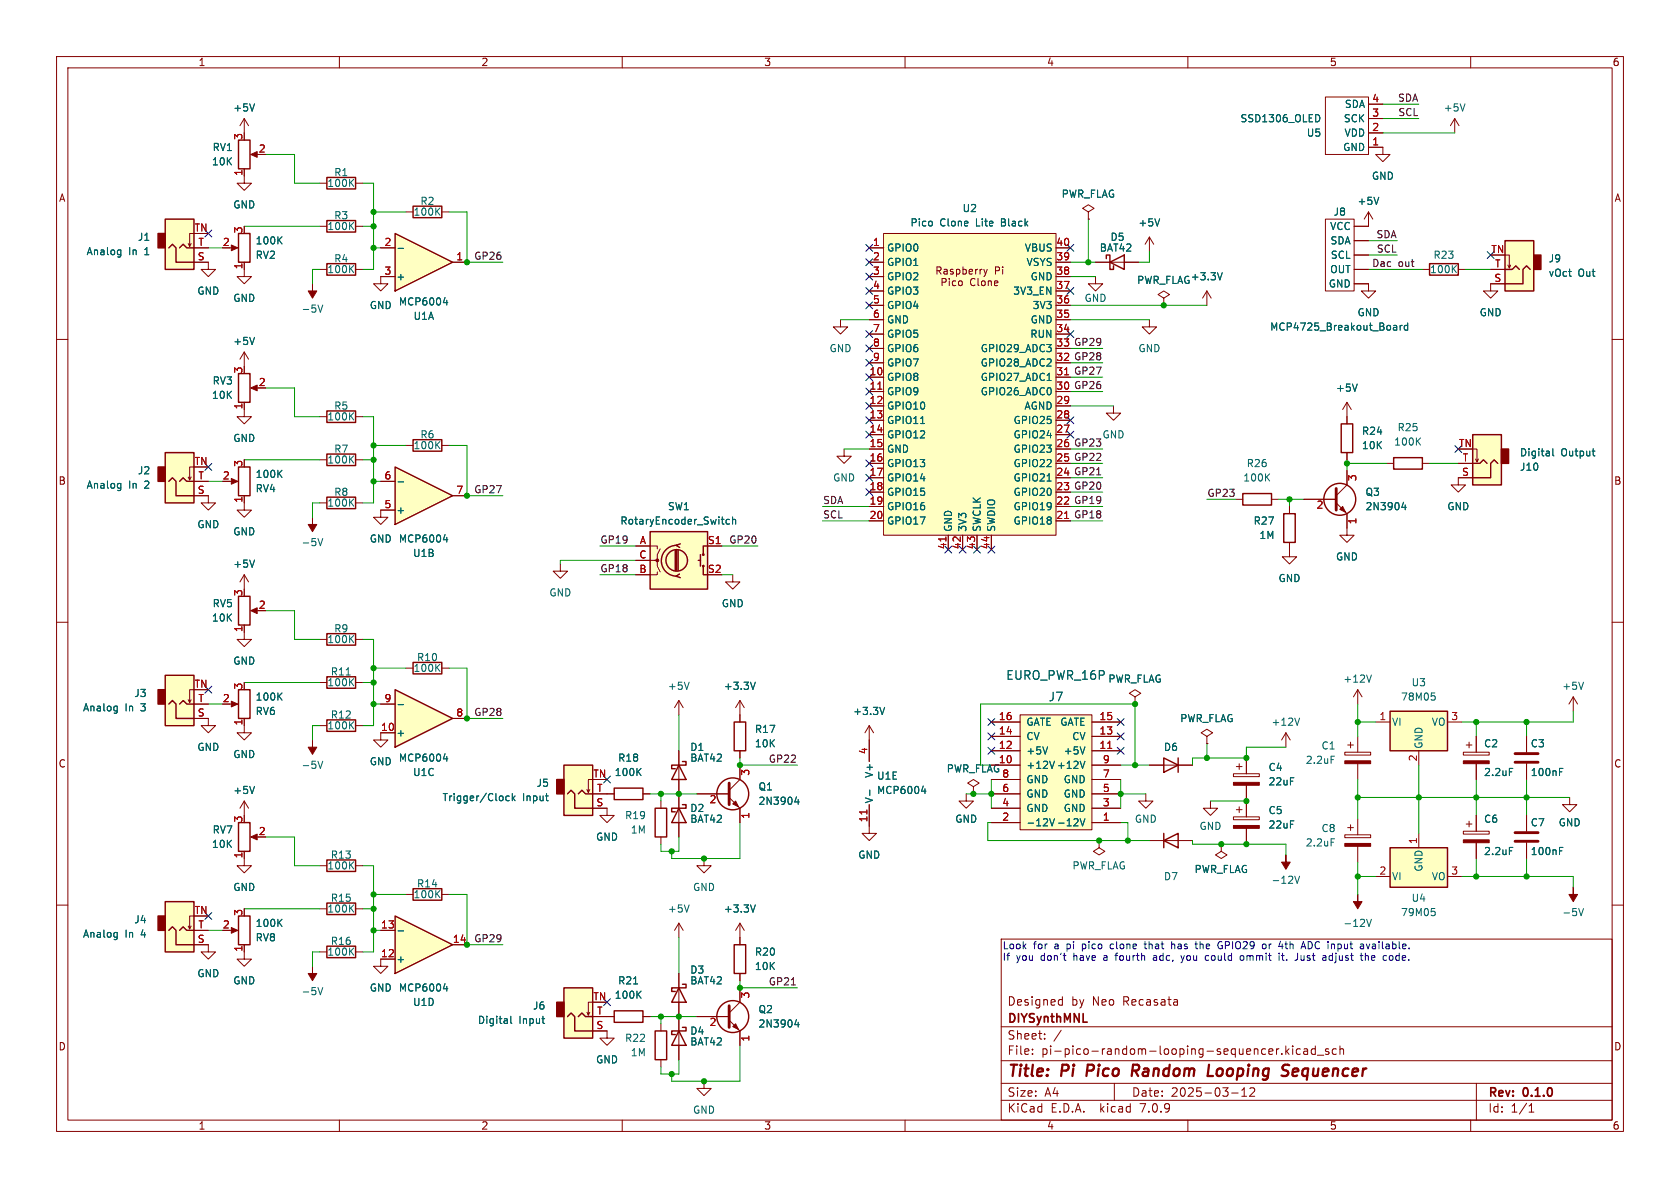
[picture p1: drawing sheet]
<svg xmlns="http://www.w3.org/2000/svg" width="297mm" height="210mm" viewBox="0 0 297 210" stroke-linecap="round" stroke-linejoin="round" font-family="sans-serif">
<defs><g id="words">
<g font-size="2.8" fill="#840000">
<text x="178" y="190.9">Title:</text>
<text x="187.7" y="190.9">Pi</text>
<text x="192.9" y="190.9">Pico</text>
<text x="201.7" y="190.9">Random</text>
<text x="216" y="190.9">Looping</text>
<text x="229.9" y="190.9">Sequencer</text>
</g>
<g font-size="2.1" fill="#006464">
<text x="177.8" y="120.4">EURO_PWR_16P</text>
<text x="185.3" y="124.2">J7</text>
</g>
<g font-size="2.1" fill="#840000">
<text x="178" y="178">Designed</text>
<text x="189.4" y="178">by</text>
<text x="193.2" y="178">Neo</text>
<text x="198.7" y="178">Recasata</text>
<text x="178" y="184">Sheet:</text>
<text x="178" y="181.2">DIYSynthMNL</text>
<text x="178" y="186.7">File:</text>
<text x="184.1" y="186.7">pi-pico-random-looping-sequencer.kicad_sch</text>
<text x="178" y="196.9">KiCad</text>
<text x="178" y="194.1">Size:</text>
<text x="184.7" y="194.1">A4</text>
<text x="185.7" y="196.9">E.D.A.</text>
<text x="194.6" y="196.9">kicad</text>
<text x="200" y="194.1">Date:</text>
<text x="201.8" y="196.9">7.0.9</text>
<text x="207" y="194.1">2025-03-12</text>
<text x="263" y="194.3">Rev:</text>
<text x="263" y="196.9">Id:</text>
<text x="267.1" y="196.9">1/1</text>
<text x="269.4" y="194.3">0.1.0</text>
</g>
<g font-size="1.8" fill="#840000">
<text x="35" y="11.9">1</text>
<text x="85" y="11.9">2</text>
<text x="135" y="11.9">3</text>
<text x="185" y="11.9">4</text>
<text x="235" y="11.9">5</text>
<text x="285" y="11.9">6</text>
<text x="10.3" y="35.9">A</text>
<text x="285.3" y="35.9">A</text>
<text x="159.5" y="49.8">Raspberry</text>
<text x="186.6" y="63.9">32 GP28</text>
<text x="186.6" y="61.3">33 GP29</text>
<text x="186.6" y="69">30 GP26</text>
<text x="186.6" y="81.7">25 GP22</text>
<text x="186.6" y="79.1">26 GP23</text>
<text x="10.3" y="85.9">B</text>
<text x="186.6" y="89.3">22 GP19</text>
<text x="186.6" y="86.7">23 GP20</text>
<text x="186.6" y="84.2">24 GP21</text>
<text x="285.3" y="85.9">B</text>
<text x="10.3" y="135.9">C</text>
<text x="285.3" y="135.9">C</text>
<text x="10.3" y="185.9">D</text>
<text x="285.3" y="185.9">D</text>
<text x="35" y="199.9">1</text>
<text x="85" y="199.9">2</text>
<text x="135" y="199.9">3</text>
<text x="185" y="199.9">4</text>
<text x="235" y="199.9">5</text>
<text x="285" y="199.9">6</text>
</g>
<g font-size="1.8" fill="#006464">
<text x="41.1" y="19.9">+5V</text>
<text x="219.2" y="21.8">SSD1306_OLED</text>
<text x="237.5" y="21.8">SCK</text>
<text x="237.7" y="19.3">SDA</text>
<text x="255.1" y="19.9">+5V</text>
<text x="37.4" y="29.4">10K</text>
<text x="37.5" y="26.9">RV1</text>
<text x="230.9" y="24.4">U5</text>
<text x="237.4" y="26.9">GND</text>
<text x="237.6" y="24.4">VDD</text>
<text x="57.8" y="33.2">100K</text>
<text x="59" y="31.3">R1</text>
<text x="187.6" y="35.2">PWR_FLAG</text>
<text x="242.4" y="32">GND</text>
<text x="41.1" y="37.1">GND</text>
<text x="57.8" y="40.9">100K</text>
<text x="59" y="39">R3</text>
<text x="73" y="38.3">100K</text>
<text x="74.2" y="36.4">R2</text>
<text x="160.9" y="40.2">Pico</text>
<text x="166.1" y="40.2">Clone</text>
<text x="170.1" y="37.7">U2</text>
<text x="172.6" y="40.2">Lite</text>
<text x="177.2" y="40.2">Black</text>
<text x="201.2" y="40.2">+5V</text>
<text x="235.1" y="40.9">VCC</text>
<text x="235.7" y="38.3">J8</text>
<text x="239.9" y="36.4">+5V</text>
<text x="15.2" y="45.3">Analog</text>
<text x="22.7" y="45.3">In</text>
<text x="24.3" y="42.8">J1</text>
<text x="25.7" y="45.3">1</text>
<text x="45.1" y="45.9">RV2</text>
<text x="45.1" y="43.4">100K</text>
<text x="59" y="46.6">R4</text>
<text x="156.7" y="44.7">GPIO0</text>
<text x="156.7" y="47.2">GPIO1</text>
<text x="181.1" y="44.7">VBUS</text>
<text x="181.4" y="47.2">VSYS</text>
<text x="194.3" y="44.7">BAT42</text>
<text x="196.2" y="42.8">D5</text>
<text x="235.1" y="43.4">SDA</text>
<text x="235.2" y="45.9">SCL</text>
<text x="253.3" y="45.9">R23</text>
<text x="273.7" y="46.6">J9</text>
<text x="34.8" y="52.3">GND</text>
<text x="41.1" y="53.6">GND</text>
<text x="57.8" y="48.5">100K</text>
<text x="70" y="49.8">+</text>
<text x="156.7" y="49.8">GPIO2</text>
<text x="156.7" y="52.3">GPIO3</text>
<text x="179" y="52.3">3V3_EN</text>
<text x="182.1" y="49.8">GND</text>
<text x="191.6" y="53.6">GND</text>
<text x="200.9" y="50.4">PWR_FLAG</text>
<text x="210.4" y="49.8">+3.3V</text>
<text x="234.8" y="51">GND</text>
<text x="235.1" y="48.5">OUT</text>
<text x="252.7" y="48.5">100K</text>
<text x="273.7" y="49.1">vOct</text>
<text x="279" y="49.1">Out</text>
<text x="53.2" y="55.5">-5V</text>
<text x="65.3" y="54.8">GND</text>
<text x="70.4" y="54.2">MCP6004</text>
<text x="73" y="56.7">U1A</text>
<text x="156.7" y="54.8">GPIO4</text>
<text x="156.7" y="57.4">GND</text>
<text x="156.7" y="59.9">GPIO5</text>
<text x="182" y="59.9">RUN</text>
<text x="182.1" y="57.4">GND</text>
<text x="182.5" y="54.8">3V3</text>
<text x="224.4" y="58.6">MCP4725_Breakout_Board</text>
<text x="239.9" y="56.1">GND</text>
<text x="261.5" y="56.1">GND</text>
<text x="41.1" y="61.2">+5V</text>
<text x="146.6" y="62.5">GND</text>
<text x="156.7" y="62.5">GPIO6</text>
<text x="156.7" y="65">GPIO7</text>
<text x="173.3" y="65">GPIO28_ADC2</text>
<text x="173.3" y="62.5">GPIO29_ADC3</text>
<text x="201.2" y="62.5">GND</text>
<text x="37.4" y="70.7">10K</text>
<text x="37.5" y="68.2">RV3</text>
<text x="156.7" y="67.5">GPIO8</text>
<text x="156.7" y="70.1">GPIO9</text>
<text x="173.3" y="70.1">GPIO26_ADC0</text>
<text x="173.3" y="67.5">GPIO27_ADC1</text>
<text x="236.1" y="69.4">+5V</text>
<text x="57.8" y="74.5">100K</text>
<text x="59" y="72.6">R5</text>
<text x="74.2" y="77.7">R6</text>
<text x="156.7" y="72.6">GPIO10</text>
<text x="156.7" y="75.2">GPIO11</text>
<text x="156.7" y="77.7">GPIO12</text>
<text x="179.1" y="77.7">GPIO24</text>
<text x="179.1" y="75.2">GPIO25</text>
<text x="181" y="72.6">AGND</text>
<text x="240.7" y="77.1">R24</text>
<text x="247" y="76.4">R25</text>
<text x="41.1" y="78.3">GND</text>
<text x="57.8" y="82.1">100K</text>
<text x="59" y="80.2">R7</text>
<text x="73" y="79.6">100K</text>
<text x="156.7" y="80.2">GND</text>
<text x="156.7" y="82.8">GPIO13</text>
<text x="179.1" y="82.8">GPIO22</text>
<text x="179.1" y="80.2">GPIO23</text>
<text x="220.3" y="82.8">R26</text>
<text x="240.7" y="79.6">10K</text>
<text x="246.4" y="79">100K</text>
<text x="268.6" y="83.4">J10</text>
<text x="268.6" y="80.9">Digital</text>
<text x="276" y="80.9">Output</text>
<text x="15.2" y="86.6">Analog</text>
<text x="22.7" y="86.6">In</text>
<text x="24.3" y="84">J2</text>
<text x="25.7" y="86.6">2</text>
<text x="45.1" y="87.2">RV4</text>
<text x="45.1" y="84.7">100K</text>
<text x="57.8" y="89.8">100K</text>
<text x="59" y="87.9">R8</text>
<text x="147.2" y="85.3">GND</text>
<text x="156.7" y="85.3">GPIO14</text>
<text x="156.7" y="87.9">GPIO15</text>
<text x="179.1" y="87.9">GPIO20</text>
<text x="179.1" y="85.3">GPIO21</text>
<text x="219.7" y="85.3">100K</text>
<text x="241.3" y="87.9">Q3</text>
<text x="34.8" y="93.6">GND</text>
<text x="41.1" y="94.8">GND</text>
<text x="70" y="91">+</text>
<text x="109.6" y="92.9">RotaryEncoder_Switch</text>
<text x="118" y="90.4">SW1</text>
<text x="156.7" y="90.4">GPIO16</text>
<text x="156.7" y="92.9">GPIO17</text>
<text x="168.5" y="94.1" transform="rotate(-90 168.5 94.1)">GND</text>
<text x="171" y="94.1" transform="rotate(-90 171 94.1)">3V3</text>
<text x="173.6" y="94.1" transform="rotate(-90 173.6 94.1)">SWCLK</text>
<text x="176.1" y="94.1" transform="rotate(-90 176.1 94.1)">SWDIO</text>
<text x="179.1" y="92.9">GPIO18</text>
<text x="179.1" y="90.4">GPIO19</text>
<text x="221.5" y="92.9">R27</text>
<text x="222.6" y="95.5">1M</text>
<text x="241.3" y="90.4">2N3904</text>
<text x="255.8" y="90.4">GND</text>
<text x="41.1" y="100.6">+5V</text>
<text x="53.2" y="96.7">-5V</text>
<text x="65.3" y="96.1">GND MCP6004</text>
<text x="72.9" y="98.7">U1B</text>
<text x="236.1" y="99.3">GND</text>
<text x="37.5" y="107.5">RV5</text>
<text x="97" y="105.6">GND</text>
<text x="127.5" y="107.5">GND</text>
<text x="225.9" y="103.1">GND</text>
<text x="37.4" y="110.1">10K</text>
<text x="57.8" y="113.9">100K</text>
<text x="59" y="112">R9</text>
<text x="41.1" y="117.7">GND</text>
<text x="58.4" y="119.6">R11</text>
<text x="73" y="119">100K</text>
<text x="73.6" y="117.1">R10</text>
<text x="14.6" y="126">Analog</text>
<text x="22.1" y="126">In</text>
<text x="23.6" y="123.4">J3</text>
<text x="25" y="126">3</text>
<text x="45.1" y="124.1">100K</text>
<text x="57.8" y="121.5">100K</text>
<text x="118" y="122.1">+5V</text>
<text x="127.9" y="122.1">+3.3V</text>
<text x="195.8" y="120.9">PWR_FLAG</text>
<text x="237.4" y="120.9">+12V</text>
<text x="247.6" y="124.1">78M05</text>
<text x="249.5" y="121.5">U3</text>
<text x="276.1" y="122.1">+5V</text>
<text x="45.1" y="126.6">RV6</text>
<text x="57.8" y="129.1">100K</text>
<text x="58.4" y="127.2">R12</text>
<text x="70" y="130.4">+</text>
<text x="133.4" y="129.8">R17</text>
<text x="150.7" y="126.6">+3.3V</text>
<text x="181.4" y="131">CV</text>
<text x="181.4" y="128.5">GATE GATE</text>
<text x="189.5" y="131">CV</text>
<text x="208.5" y="127.9">PWR_FLAG</text>
<text x="224.7" y="128.5">+12V</text>
<text x="246" y="128.5">VI</text>
<text x="253" y="128.5">VO</text>
<text x="34.8" y="132.9">GND</text>
<text x="41.1" y="134.2">GND</text>
<text x="53.2" y="136.1">-5V</text>
<text x="65.3" y="135.5">GND</text>
<text x="70.4" y="134.8">MCP6004</text>
<text x="72.9" y="137.4">U1C</text>
<text x="108.6" y="137.4">100K</text>
<text x="109.2" y="134.8">R18</text>
<text x="121.9" y="132.9">D1</text>
<text x="121.9" y="134.8">BAT42</text>
<text x="133.4" y="132.3">10K</text>
<text x="154.5" y="137.6" transform="rotate(-90 154.5 137.6)">V+</text>
<text x="167.3" y="136.8">PWR_FLAG</text>
<text x="181.4" y="136.1">+12V +12V</text>
<text x="181.4" y="133.6">+5V</text>
<text x="188" y="133.6">+5V</text>
<text x="205.7" y="132.9">D6</text>
<text x="224.2" y="136.5">C4</text>
<text x="230.7" y="135.2">2.2uF</text>
<text x="233.5" y="132.7">C1</text>
<text x="251.7" y="132.5" transform="rotate(-90 251.7 132.5)">GND</text>
<text x="262.3" y="132.3">C2</text>
<text x="262.3" y="137.4">2.2uF</text>
<text x="270.5" y="132.3">C3</text>
<text x="270.5" y="137.4">100nF</text>
<text x="41.1" y="140.6">+5V</text>
<text x="78.1" y="141.8">Trigger/Clock</text>
<text x="92.4" y="141.8">Input</text>
<text x="94.8" y="139.3">J5</text>
<text x="121.9" y="143.7">D2</text>
<text x="134" y="139.9">Q1</text>
<text x="134" y="142.5">2N3904</text>
<text x="154.5" y="142.1" transform="rotate(-90 154.5 142.1)">V-</text>
<text x="154.9" y="138">U1E</text>
<text x="154.9" y="140.6">MCP6004</text>
<text x="181.4" y="143.7">GND</text>
<text x="181.4" y="141.2">GND</text>
<text x="181.4" y="138.7">GND</text>
<text x="188" y="143.7">GND</text>
<text x="188" y="141.2">GND</text>
<text x="188" y="138.7">GND</text>
<text x="224.2" y="139">22uF</text>
<text x="37.5" y="147.5">RV7</text>
<text x="105.3" y="148.8">GND</text>
<text x="110.4" y="145">R19</text>
<text x="111.4" y="147.5">1M</text>
<text x="121.9" y="145.6">BAT42</text>
<text x="168.8" y="145.6">GND</text>
<text x="181.4" y="146.3">-12V</text>
<text x="186.7" y="146.3">-12V</text>
<text x="200.5" y="145.6">GND</text>
<text x="212" y="146.9">GND</text>
<text x="224.2" y="144.1">C5</text>
<text x="224.2" y="146.7">22uF</text>
<text x="230.7" y="149.8">2.2uF</text>
<text x="233.5" y="147.3">C8</text>
<text x="262.3" y="145.6">C6</text>
<text x="270.5" y="146.3">C7</text>
<text x="275.5" y="146.3">GND</text>
<text x="37.4" y="150.1">10K</text>
<text x="57.8" y="153.9">100K</text>
<text x="58.4" y="152">R13</text>
<text x="151.6" y="152">GND</text>
<text x="189.5" y="153.9">PWR_FLAG</text>
<text x="205.7" y="155.8">D7</text>
<text x="211.1" y="154.5">PWR_FLAG</text>
<text x="246" y="155.8">VI</text>
<text x="251.7" y="154.2" transform="rotate(-90 251.7 154.2)">GND</text>
<text x="253" y="155.8">VO</text>
<text x="262.3" y="151.4">2.2uF</text>
<text x="270.5" y="151.4">100nF</text>
<text x="41.1" y="157.7">GND</text>
<text x="57.8" y="161.5">100K</text>
<text x="58.4" y="159.6">R15</text>
<text x="73" y="159">100K</text>
<text x="73.6" y="157.1">R14</text>
<text x="118" y="161.5">+5V</text>
<text x="122.4" y="157.7">GND</text>
<text x="127.9" y="161.5">+3.3V</text>
<text x="224.7" y="156.4">-12V</text>
<text x="249.5" y="159.6">U4</text>
<text x="14.6" y="166">Analog</text>
<text x="22.1" y="166">In</text>
<text x="23.6" y="163.4">J4</text>
<text x="25" y="166">4</text>
<text x="45.1" y="166.6">RV8</text>
<text x="45.1" y="164.1">100K</text>
<text x="58.4" y="167.2">R16</text>
<text x="237.4" y="164.1">-12V</text>
<text x="247.6" y="162.2">79M05</text>
<text x="276.1" y="162.2">-5V</text>
<text x="34.8" y="172.9">GND</text>
<text x="57.8" y="169.1">100K</text>
<text x="70" y="170.4">+</text>
<text x="121.9" y="172.3">D3</text>
<text x="133.4" y="169.1">R20</text>
<text x="133.4" y="171.7">10K</text>
<text x="41.1" y="174.2">GND</text>
<text x="53.2" y="176.1">-5V</text>
<text x="65.3" y="175.5">GND MCP6004</text>
<text x="72.9" y="178">U1D</text>
<text x="94.1" y="178.7">J6</text>
<text x="108.6" y="176.8">100K</text>
<text x="109.2" y="174.2">R21</text>
<text x="121.9" y="174.2">BAT42</text>
<text x="134" y="179.3">Q2</text>
<text x="84.4" y="181.2">Digital</text>
<text x="91.7" y="181.2">Input</text>
<text x="110.4" y="184.4">R22</text>
<text x="121.9" y="183.1">D4</text>
<text x="121.9" y="185">BAT42</text>
<text x="134" y="181.8">2N3904</text>
<text x="105.3" y="188.2">GND</text>
<text x="111.4" y="186.9">1M</text>
<text x="122.4" y="197.1">GND</text>
</g>
<g font-size="1.8" fill="#a90000">
<text x="242.5" y="23.2">2</text>
<text x="242.5" y="20.7">3</text>
<text x="242.5" y="18.2">4</text>
<text x="42.9" y="24.8" transform="rotate(-90 42.9 24.8)">3</text>
<text x="45.6" y="27.1">2</text>
<text x="242.5" y="25.8">1</text>
<text x="42.9" y="31.2" transform="rotate(-90 42.9 31.2)">1</text>
<text x="34.3" y="41">TN</text>
<text x="42.9" y="41.3" transform="rotate(-90 42.9 41.3)">3</text>
<text x="34.9" y="46.1">S</text>
<text x="35" y="43.6">T</text>
<text x="39.3" y="43.6">2</text>
<text x="42.9" y="47.7" transform="rotate(-90 42.9 47.7)">1</text>
<text x="67.9" y="43.6">2</text>
<text x="80.6" y="46.1">1</text>
<text x="154.2" y="43.6">1</text>
<text x="154.2" y="46.1">2</text>
<text x="186.6" y="46.1">39</text>
<text x="186.6" y="43.6">40</text>
<text x="263.5" y="44.8">TN</text>
<text x="264.2" y="47.4">T</text>
<text x="67.9" y="48.6">3</text>
<text x="154.2" y="48.6">3</text>
<text x="154.2" y="51.2">4</text>
<text x="154.2" y="53.7">5</text>
<text x="186.6" y="53.7">36</text>
<text x="186.6" y="51.2">37</text>
<text x="186.6" y="48.6">38</text>
<text x="264.1" y="49.9">S</text>
<text x="154.2" y="56.3">6</text>
<text x="154.2" y="58.8">7</text>
<text x="186.6" y="58.8">34</text>
<text x="186.6" y="56.3">35</text>
<text x="154.2" y="61.3">8</text>
<text x="154.2" y="63.9">9</text>
<text x="186.6" y="63.9">32</text>
<text x="186.6" y="61.3">33</text>
<text x="42.9" y="66.1" transform="rotate(-90 42.9 66.1)">3</text>
<text x="45.6" y="68.3">2</text>
<text x="153.6" y="66.4">10</text>
<text x="153.6" y="69">11</text>
<text x="153.6" y="71.5">12</text>
<text x="186.6" y="71.5">29</text>
<text x="186.6" y="66.4">31 GP27</text>
<text x="186.6" y="69">30</text>
<text x="186.6" y="66.4">31</text>
<text x="42.9" y="72.5" transform="rotate(-90 42.9 72.5)">1</text>
<text x="153.6" y="74">13</text>
<text x="153.6" y="76.6">14</text>
<text x="186.6" y="76.6">27</text>
<text x="186.6" y="74">28</text>
<text x="34.3" y="82.3">TN</text>
<text x="42.9" y="82.6" transform="rotate(-90 42.9 82.6)">3</text>
<text x="153.6" y="79.1">15</text>
<text x="153.6" y="81.7">16</text>
<text x="186.6" y="81.7">25</text>
<text x="186.6" y="79.1">26</text>
<text x="257.8" y="79.1">TN</text>
<text x="258.5" y="81.7">T</text>
<text x="34.9" y="87.4">S</text>
<text x="35" y="84.8">T</text>
<text x="39.3" y="84.8">2</text>
<text x="42.9" y="89" transform="rotate(-90 42.9 89)">1</text>
<text x="67.9" y="89.9">5</text>
<text x="67.9" y="84.8">6</text>
<text x="80.6" y="87.4">7</text>
<text x="153.6" y="84.2">17</text>
<text x="153.6" y="86.7">18</text>
<text x="153.6" y="89.3">19</text>
<text x="186.6" y="89.3">22</text>
<text x="186.6" y="86.7">23</text>
<text x="186.6" y="84.2">24</text>
<text x="240.1" y="85.2" transform="rotate(-90 240.1 85.2)">3</text>
<text x="258.4" y="84.2">S</text>
<text x="153.6" y="91.8">20</text>
<text x="186.6" y="91.8">21 GP18</text>
<text x="186.6" y="91.8">21</text>
<text x="232.7" y="90.2">2</text>
<text x="240.1" y="92.8" transform="rotate(-90 240.1 92.8)">1</text>
<text x="112.9" y="101.3">B</text>
<text x="112.9" y="98.8">C</text>
<text x="113" y="96.3">A</text>
<text x="125.1" y="96.3">S1</text>
<text x="125.1" y="101.3">S2</text>
<text x="167.4" y="97.2" transform="rotate(-90 167.4 97.2)">41</text>
<text x="169.9" y="97.2" transform="rotate(-90 169.9 97.2)">42</text>
<text x="172.5" y="97.2" transform="rotate(-90 172.5 97.2)">43</text>
<text x="175" y="97.2" transform="rotate(-90 175 97.2)">44</text>
<text x="42.9" y="105.5" transform="rotate(-90 42.9 105.5)">3</text>
<text x="45.6" y="107.7">2</text>
<text x="42.9" y="111.8" transform="rotate(-90 42.9 111.8)">1</text>
<text x="34.3" y="121.7">TN</text>
<text x="35" y="124.2">T</text>
<text x="39.3" y="124.2">2</text>
<text x="42.9" y="122" transform="rotate(-90 42.9 122)">3</text>
<text x="67.9" y="124.2">9</text>
<text x="34.9" y="126.7">S</text>
<text x="42.9" y="128.3" transform="rotate(-90 42.9 128.3)">1</text>
<text x="67.3" y="129.3">10</text>
<text x="80.6" y="126.7">8</text>
<text x="176.5" y="129.9">14</text>
<text x="176.5" y="127.4">16</text>
<text x="194.3" y="129.9">13</text>
<text x="194.3" y="127.4">15</text>
<text x="243.8" y="127.4">1</text>
<text x="256.5" y="127.4">3</text>
<text x="104.8" y="137.5">TN</text>
<text x="132.8" y="137.2" transform="rotate(-90 132.8 137.2)">3</text>
<text x="153.4" y="133.4" transform="rotate(-90 153.4 133.4)">4</text>
<text x="176.5" y="135">10</text>
<text x="176.5" y="132.5">12</text>
<text x="177.1" y="137.5">8</text>
<text x="194.3" y="132.5">11</text>
<text x="194.9" y="137.5">7</text>
<text x="194.9" y="135">9</text>
<text x="250.6" y="134.7" transform="rotate(-90 250.6 134.7)">2</text>
<text x="105.3" y="142.6">S</text>
<text x="105.5" y="140.1">T</text>
<text x="125.3" y="142.3">2</text>
<text x="177.1" y="142.6">4</text>
<text x="177.1" y="140.1">6</text>
<text x="194.9" y="142.6">3</text>
<text x="194.9" y="140.1">5</text>
<text x="42.9" y="145.5" transform="rotate(-90 42.9 145.5)">3</text>
<text x="45.6" y="147.7">2</text>
<text x="132.8" y="144.9" transform="rotate(-90 132.8 144.9)">1</text>
<text x="153.4" y="145.5" transform="rotate(-90 153.4 145.5)">11</text>
<text x="177.1" y="145.2">2</text>
<text x="194.9" y="145.2">1</text>
<text x="250.6" y="149.3" transform="rotate(-90 250.6 149.3)">1</text>
<text x="42.9" y="151.8" transform="rotate(-90 42.9 151.8)">1</text>
<text x="243.8" y="154.7">2</text>
<text x="256.5" y="154.7">3</text>
<text x="34.3" y="161.7">TN</text>
<text x="42.9" y="162" transform="rotate(-90 42.9 162)">3</text>
<text x="34.9" y="166.8">S</text>
<text x="35" y="164.2">T</text>
<text x="39.3" y="164.2">2</text>
<text x="67.3" y="164.2">13</text>
<text x="80" y="166.8">14</text>
<text x="42.9" y="168.3" transform="rotate(-90 42.9 168.3)">1</text>
<text x="67.3" y="169.3">12</text>
<text x="104.8" y="176.9">TN</text>
<text x="105.5" y="179.5">T</text>
<text x="132.8" y="176.6" transform="rotate(-90 132.8 176.6)">3</text>
<text x="105.3" y="182">S</text>
<text x="125.3" y="181.7">2</text>
<text x="132.8" y="184.2" transform="rotate(-90 132.8 184.2)">1</text>
</g>
<g font-size="1.8" fill="#0f0f0f">
<text x="247.1" y="18.1">SDA</text>
<text x="247.1" y="20.6">SCL</text>
<text x="83.7" y="46">GP26</text>
<text x="242.5" y="47.3">Dac</text>
<text x="243.2" y="42.2">SDA</text>
<text x="243.3" y="44.7">SCL</text>
<text x="247.2" y="47.3">out</text>
<text x="194.8" y="77.7">GND</text>
<text x="83.7" y="87.3">GP27</text>
<text x="145.4" y="89.2">SDA</text>
<text x="213.4" y="87.9">GP23</text>
<text x="145.4" y="91.7">SCL</text>
<text x="106" y="101.3">GP18</text>
<text x="106" y="96.2">GP19</text>
<text x="128.8" y="96.2">GP20</text>
<text x="83.7" y="126.7">GP28</text>
<text x="135.8" y="134.9">GP22</text>
<text x="83.7" y="166.7">GP29</text>
<text x="135.8" y="174.3">GP21</text>
</g>
<g font-size="1.8" fill="#0000c2">
<text x="177.2" y="167.9">Look</text>
<text x="182.7" y="167.9">for</text>
<text x="186.5" y="167.9">a</text>
<text x="188.8" y="167.9">pi</text>
<text x="191.8" y="167.9">pico</text>
<text x="196.9" y="167.9">clone</text>
<text x="203.2" y="167.9">that</text>
<text x="208.2" y="167.9">has</text>
<text x="212.7" y="167.9">the</text>
<text x="216.8" y="167.9">GPIO29</text>
<text x="224.9" y="167.9">or</text>
<text x="228" y="167.9">4th</text>
<text x="232.2" y="167.9">ADC input</text>
<text x="243" y="167.9">available.</text>
<text x="177.2" y="169.9">If</text>
<text x="179.7" y="169.9">you</text>
<text x="184.1" y="169.9">don't</text>
<text x="190.1" y="169.9">have</text>
<text x="195.6" y="169.9">a</text>
<text x="197.9" y="169.9">fourth</text>
<text x="204.8" y="169.9">adc,</text>
<text x="209.9" y="169.9">you</text>
<text x="214.3" y="169.9">could</text>
<text x="220.7" y="169.9">ommit</text>
<text x="227.8" y="169.9">it.</text>
<text x="230.9" y="169.9">Just</text>
<text x="235.9" y="169.9">adjust</text>
<text x="242.9" y="169.9">the</text>
<text x="247" y="169.9">code.</text>
</g>
</g></defs>
<g fill="none" stroke="#840000" stroke-width=".18">
<path d="M10 10h277v190h-277zM12 12h273v186h-273zM60 10v2M110 10v2M160 10v2M210 10v2M234.3 17.1h7.6v10.2h-7.6zM241.9 18.4h2.6M260 10v2M43.2 29.8v1.3M44.7 27.3h1M192.4 37.5l1-.7-1-.6-1 .6 1 .7v1.2"/>
<path d="M192.4 38.7h.1M241.9 26h2.6v1.3h1.2l-1.2 1.3-1.3-1.3h1.3M241.9 23.5h2.6M241.9 21h2.6M257.2 21l-.8 1.2M257.2 21v2.5M257.2 21l.7 1.2M10 60h2M33.8 43.1l-.3 .5M34.3 41.3h-.8v2.3l-.2-.5M34.3 46.4h2.5v1.2h1.3l-1.3 1.3-1.2-1.3h1.2M34.3 43.8h2.5"/>
<path d="M56.5 40h1.3M62.9 40h1.2M67.3 48.9v1.3h1.3l-1.3 1.2-1.3-1.2h1.3M193.7 48.9v1.3h1.2l-1.2 1.2-1.3-1.2h1.3M203.2 56.5v1.3h1.3l-1.3 1.3-1.3-1.3h1.3M205.7 52.7l1.1-.6-1.1-.7-1 .7 1 .6v1.3M205.7 54h.1M251.5 47.6h1.2M257.8 47.6h1.3M263.5 47.6h2.6M266.1 50.2h-2.6v1.2h1.3l-1.3 1.3-1.2-1.3h1.2M266.1 45.1h.7v2.3l.3-.5"/>
<path d="M266.6 46.9l.2 .5M285 60h2M43.2 71.1v2.6h1.2l-1.2 1.2-1.3-1.2h1.3M43.2 62.2l-.8 1.3M43.2 62.2v2.6M43.2 62.2l.7 1.3M44.7 68.6h1M56.5 73.7h1.3M62.9 73.7h1.2M238.1 71.1l-.7 1.3M238.1 71.1v3.8M238.1 71.1l.8 1.3"/>
<path d="M260.3 79.4h.8v2.3l.3-.5M33.8 84.3l-.3 .5M34.3 87.6h2.5v1.3h1.3l-1.3 1.3-1.2-1.3h1.2M34.3 82.6h-.8v2.2l-.2-.5M34.3 85.1h2.5M43.2 88.9v1.3h1.2l-1.2 1.2-1.3-1.2h1.3M56.5 81.3h1.3M56.5 88.9h1.3M62.9 81.3h1.2M62.9 88.9h1.2M218.4 88.3h1.3M224.8 88.3h1.3"/>
<path d="M228 95.9v2.5h1.2l-1.2 1.3-1.3-1.3h1.3M228 89.5v1.3M230.5 88.3h5.7M236.2 88.9l1.9 1.9v3.8h1.3l-1.3 1.3-1.2-1.3h1.2M238.1 80v1.3M238.1 83.2v2.5l-1.9 1.9M245.1 81.9h1.3M251.5 81.9h1.2M257.8 81.9h2.5M260.3 84.5h-2.5v1.2h1.3l-1.3 1.3-1.3-1.3h1.3M260.9 81.2l.2 .5M10 110h2"/>
<path d="M43.2 111.8v1.2h1.2l-1.2 1.3-1.3-1.3h1.3M43.2 101.6v2.5M43.2 101.6l-.8 1.3M43.2 101.6l.7 1.3M285 110h2M56.5 128.3h1.3M62.9 128.3h1.2M104.3 139.6l-.3 .5M104.8 137.8h-.8v2.3l-.2-.5M120 123.8v2.6M120 132.7v15.3M120 123.8l-.7 1.3"/>
<path d="M120 123.8l.8 1.3M130.8 123.8v3.8M130.8 132.7v1.3M130.8 123.8l-.8 1.3M130.8 123.8l.8 1.3M153.7 128.3l-.8 1.2M153.7 128.3v6.3M153.7 128.3l.7 1.2M172.1 139.1l1-.7-1-.6-1 .6 1 .7v1.2M200.7 123.2l1-.6-1-.7-1.1 .7 1.1 .6v1.3M200.7 124.5h.1M203.2 135.3h7.6"/>
<path d="M213.4 130.2l1-.7-1-.6-1.1 .6 1.1 .7v1.2M213.4 131.4h.1M218.1 136.8h4.5v.5h-4.5zM218.6 135.5h1M219.1 135v1M220.3 134v2.8M220.3 138.8v5.6M227.3 129.5l-.7 1.3M227.3 129.5v2.6M227.3 129.5l.8 1.3M237.7 133h4.6v.5h-4.6zM238.3 131.7h1"/>
<path d="M238.8 131.2v1M240 121.9v2.6M240 130.2v2.8M240 135v2.8M240 121.9l-.7 1.3M240 121.9l.8 1.3M243.2 127.6h2.5M250.8 132.7v2.6M255.9 127.6h2.5M258.7 133h4.6v.5h-4.6zM259.2 131.7h1M259.7 131.2v1"/>
<path d="M261 130.2v2.8M261 135v2.8M269.9 130.2v2.8M269.9 135v2.8M278.1 123.2l-.7 1.3M278.1 123.2v2.5M278.1 123.2l.8 1.3M10 160h2M104.8 142.9h2.5v1.2h1.3l-1.3 1.3-1.3-1.3h1.3M104.8 140.3h3.8M113.7 140.3h1.2M116.8 141.6v1.3"/>
<path d="M116.8 148v1.2M124.5 151.8v1.2h1.2l-1.2 1.3-1.3-1.3h1.3M153.7 142.2v5.1h1.2l-1.2 1.3-1.3-1.3h1.3M170.8 140.3v1.3h1.3l-1.3 1.3-1.3-1.3h1.3M172.1 140.3h.1M194.3 148.6v1.3l1 .6-1 .6-1-.6 1-.6M194.3 148.6h.1M202.6 140.3v1.3h1.2l-1.2 1.3-1.3-1.3h1.3M203.2 148.6h7.6M214 141.6v1.3h1.3l-1.3 1.2-1.3-1.2h1.3M215.9 149.2v1.3l1 .6-1 .7-1-.7 1-.6M215.9 149.2h.1"/>
<path d="M218.1 144.4h4.5v.5h-4.5zM218.6 143.1h1M219.1 142.6v1M220.3 146.4v2.8M237.7 147.6h4.6v.5h-4.6zM238.3 146.3h1M238.8 145.8v1M240 144.8v2.8M240 149.6v2.8M243.2 154.9h2.5M250.8 147.3v2.6M255.9 154.9h2.5"/>
<path d="M258.7 146.9h4.6v.5h-4.6zM259.2 145.7h1M259.7 145.2v1M261 144.1v2.8M261 149v2.8M269.9 144.1v2.8M269.9 149v2.8M277.5 141v1.2h1.3l-1.3 1.3-1.3-1.3h1.3M285 160h2M107.3 179.7h1.3M113.7 179.7h1.2M177 166h108v32h-108z"/>
<path d="M187.4 176.7l.4 .1M187.8 176.2v1.5M187.8 177.6l-.4 .1M60 198v2M107.3 182.2v1.3h1.3l-1.3 1.3-1.3-1.3h1.3M110 198v2M116.8 181v1.2M116.8 187.3v1.3M160 198v2M177 194.5h108M177 191.5h108M177 187.5h108"/>
<path d="M177 181.5h108M182.5 186.3v.1M182.5 185.5v.1M184.7 183.6v.1M184.7 182.8v.1M187.6 182.1l-1.3 2M197 191.5v3M210 198v2M217.7 193.2h1.2M219.5 193.8h.9M219.5 192.7l.5-.4v1.5M221.7 192.4v.5l-.8 .9h.9"/>
<path d="M226.6 186.3v.1M227.3 184.9v1.5M227.5 185.8l.4 .6M227.9 185.4l-.6 .6M228.5 184.9v.1M228.5 185.4v1M229.9 185.5l-.4-.1-.3 .3v.4l.1 .2h.6M230.5 185.5h.6l.1 .9M231.2 185.8h-.5a.29 .29 0 0 0-.3 .3 .29 .29 0 0 0 .3 .3l.5-.1M232.5 185.5l-.4-.1-.3 .3v.4l.2 .2h.5M232.5 184.9v1.5M232.9 186.5h1.1"/>
<path d="M234.9 185.5l-.4-.1-.2 .2 .1 .2 .5 .2v.3h-.6M236.2 185.5l-.4-.1-.3 .3v.4l.2 .2h.5M236.9 185.5l.2-.1 .4 .1v.9M236.9 184.9v1.5M260 198v2M261 191.5v6.5M270.3 196.6h.9M270.3 195.5l.4-.4v1.5"/>
</g>
<path d="M192.3 188.2l-.2 2M200.7 189.3l.5 .9M201.1 188.2h-.8l-.2 2M201.1 189.2l-.9 .1M213.5 190.2h.9M215.3 189.1l-.2 .7 .1 .3M229.3 188.9l-.6 .1-.2 .9 .2 .3 .6-.1M229.5 189.4l-1 .1" fill="none" stroke="#840000" stroke-width=".4"/>
<g fill="none" stroke="#840000" stroke-width=".25">
<path d="M29.2 38.7h5.1v8.9h-5.1zM42.2 24.8h2v5h-2zM57.8 39h5.1v2h-5.1zM29.8 43.8l.7-.6 .6 .6v2.6h3.2M31.7 43.8l.7-.6 .6 .6h1.3M252.7 46.6h5.1v2h-5.1zM266.1 42.5h5v8.9h-5zM266.1 47.6h1.2l.7-.6 .6 .6M270.5 47.6l-.6-.6-.7 .6v2.6h-3.1M42.2 66h2v5.1h-2zM57.8 72.6h5.1v2.1h-5.1zM237.1 74.9h2v5.1h-2z"/>
<path d="M260.3 76.8h5.1v8.9h-5.1zM29.2 80h5.1v8.9h-5.1zM29.8 85.1l.7-.6 .6 .6v2.5h3.2M31.7 85.1l.7-.6 .6 .6h1.3M57.8 80.3h5.1v2h-5.1zM57.8 87.9h5.1v2h-5.1zM219.7 87.2h5.1v2.1h-5.1zM226.9 90.8h2.1v5.1h-2.1zM246.4 80.9h5.1v2h-5.1zM260.3 81.9h1.3l.7-.6 .6 .6M264.8 81.9l-.6-.6-.7 .6v2.6h-3.2M57.8 127.3h5.1v2h-5.1z"/>
<path d="M99.7 135.3h5.1v8.8h-5.1zM108.6 139.3h5.1v2.1h-5.1zM120 135.3l1.3 2.5h-2.6zM120.6 134.6h.7v.7h-2.6v.6h.7M129.8 127.6h2v5.1h-2zM205.7 134l2.6 1.3-2.6 1.2zM208.3 134v2.5M245.7 125.7h10.2v7h-10.2zM100.3 140.3l.7-.6 .6 .6v2.6h3.2M102.2 140.3l.7-.6 .6 .6h1.3M115.8 142.9h2.1v5.1h-2.1zM120 142.9l1.3 2.5h-2.6z"/>
<path d="M120.6 142.2h.7v.7h-2.6v.6h.7M205.7 148.6l2.6-1.3v2.6zM205.7 147.3v2.6M245.7 149.9h10.2v6.9h-10.2zM108.6 178.7h5.1v2h-5.1zM115.8 182.2h2.1v5.1h-2.1z"/>
<circle cx="236.9" cy="88.3" r="2.82"/>
</g>
<g fill="none" stroke="#006464" stroke-width=".18">
<path d="M259 18.4l-.4 1.2M62 39.9l.5 .7M62.5 39.3l-.7 .7M233.1 20.3l.2 .5-.2 .7M21 44.2h.4M21.4 44.2v1l-.3 .3M21.4 45h-.4M45 59.6l-.4 1.3M256.9 47.5l.6 .7M257.5 46.9l-.7 .8M62 73.5l.5 .7M62.5 73l-.7 .7"/>
<path d="M239.9 67.9l-.4 1.3M250.6 78l.5 .7M251.1 77.4l-.7 .7M274.5 79.3v1.1l.2 .2M281.5 79.7h.5M21 85.5h.4M21.4 85.5v1l-.3 .2M21.4 86.2l-.4 .1M45 99l-.4 1.3M62 81.1l.5 .8M62 88.8l.5 .7M62.5 80.6l-.7 .7"/>
<path d="M62.5 88.2l-.7 .7M223.9 84.3l.6 .7M224.5 83.8l-.8 .7M248.1 88.8l-.3 .9h.8M248.4 89.3v.8M281.8 80.6h.2M242.4 119.3l-.4 1.3M62 128.1l.5 .7M62.5 127.6l-.7 .7M112.8 136.4l.5 .7M113.3 135.8l-.7 .8M121.8 120.6l-.4 1.3"/>
<path d="M133.5 120.6l-.4 1.3M153.8 139.7v.9M156.4 125l-.4 1.3M162.9 139.9h.8M163.5 139.4v.9M229.7 126.9l-.4 1.3M235.3 133.7h.6M253.1 122.5h.6M253.5 123l.2 .2v.3l-.2 .3M266.8 135.8h.6M275.7 136.4h.4M275.7 135.8h.6"/>
<path d="M279.9 120.6l-.4 1.3M90 140.8l-.3-.1-.3 .2 .1 .6h.5M90.6 140.3v1.2M90.7 141.1l.4 .4M91.1 140.7l-.5 .5M96.4 140.7h.5M96.8 141.5h.1M228.9 154.9l.4 1.3 .4-1.3M235.3 148.3h.6M266.8 149.8h.6M275.7 150.4h.4M275.7 149.8h.6"/>
<path d="M112 173.9h.7M112.8 175.7l.5 .8M113.3 175.2l-.7 .7M241.6 162.5l.4 1.3 .4-1.3M253.1 160.6h.6M253.5 161.1l.2 .2v.3l-.2 .3M279.1 160.6l.4 1.3 .4-1.3"/>
</g>
<g fill="#ffffc2" stroke="#ffffc2" stroke-width=".18">
<path d="M260.3 76.8h5.1v8.9h-5.1z"/>
<path d="M99.7 135.3h5.1v8.8h-5.1z"/>
<path d="M29.2 38.7h5.1v8.9h-5.1z"/>
<path d="M245.7 125.7h10.2v7h-10.2z"/>
<path d="M266.1 42.5h5v8.9h-5z"/>
<path d="M245.7 149.9h10.2v6.9h-10.2z"/>
<path d="M29.2 80h5.1v8.9h-5.1z"/>
</g>
<g fill="#840000" stroke="#840000" stroke-width=".25">
<path d="M265.4 79.4h1.3v2.5h-1.3z"/>
<path d="M98.4 137.8h1.3v2.5h-1.3z"/>
<path d="M27.9 41.3h1.3v2.5h-1.3z"/>
<path d="M271.1 45.1h1.3v2.5h-1.3z"/>
<path d="M27.9 82.6h1.3v2.5h-1.3z"/>
</g>
<g fill="#840000" stroke="#840000" stroke-width=".18">
<path d="M237.7 134.5h4.6v.5h-4.6z"/>
<path d="M240 158.1v1.3h.8l-.8 1.3-.7-1.3h.7z"/>
<path d="M227.3 151.1v1.3h.8l-.8 1.3-.7-1.3h.7z"/>
<path d="M237.7 149.1h4.6v.5h-4.6z"/>
<path d="M218.1 145.9h4.5v.5h-4.5z"/>
<path d="M218.1 138.3h4.5v.5h-4.5z"/>
<path d="M278.1 156.8v1.3h.8l-.8 1.3-.7-1.3h.7z"/>
<path d="M258.7 134.5h4.6v.5h-4.6z"/>
<path d="M236.9 90l.5-.5 .5 1.1z"/>
<path d="M258.7 148.5h4.6v.5h-4.6z"/>
<path d="M44.3 68.6l1.2-.5v1z"/>
<path d="M44.3 27.3l1.2-.5v1z"/>
</g>
<path d="M236.2 86.4v3.8M267.8 134.7h4.1M267.8 133.2h4.1M267.8 148.7h4.1M267.8 147.2h4.1" fill="none" stroke="#840000" stroke-width=".51"/>
<path d="M153.3 143.2v.7" fill="none" stroke="#a90000" stroke-width=".18"/>
<path d="M69.8 41.3l10.2 5.1-10.2 5z" fill="#ffffc2"/>
<g fill="none" stroke="#840000" stroke-width=".25">
<path d="M57.8 31.4h5.1v2h-5.1zM73 36.4h5.1v2.1h-5.1zM42.2 41.3h2v5.1h-2zM57.8 46.6h5.1v2h-5.1zM69.8 41.3l10.2 5.1-10.2 5zM195.6 45.7v-.6h.6v2.5h.6v-.6M196.2 46.4l2.6-1.3v2.5zM73 77.7h5.1v2.1h-5.1zM42.2 82.6h2v5h-2zM42.2 105.4h2v5.1h-2zM57.8 112h5.1v2h-5.1zM57.8 119.6h5.1v2.1h-5.1z"/>
<path d="M73 117.1h5.1v2h-5.1zM42.2 121.9h2v5.1h-2z"/>
<circle cx="129.5" cy="140.3" r="2.82"/>
</g>
<g fill="none" stroke="#840000" stroke-width=".18">
<path d="M43.2 31.1v1.3h1.2l-1.2 1.3-1.3-1.3h1.3M43.2 21v2.5M43.2 21l-.8 1.2M43.2 21l.7 1.2M56.5 32.4h1.3M62.9 32.4h1.2M71.8 37.5h1.2M78.1 37.5h1.3M234.3 38.7h5.1v12.7h-5.1zM241.9 37.5v2.5h-2.5M241.9 37.5l-.7 1.2M241.9 37.5l.8 1.2"/>
<path d="M40.6 43.8h1.1M43.2 46.4v2.5h1.2l-1.2 1.3-1.3-1.3h1.3M56.5 47.6h1.3M62.9 47.6h1.2M67.3 43.8h2.5M67.3 48.9h2.5M80 46.4h2.5M148.6 56.5v1.3h1.3l-1.3 1.3-1.3-1.3h1.3M153.7 46.4h2.5M153.7 43.8h2.5M153.7 48.9h2.5M153.7 59.1h2.5"/>
<path d="M153.7 56.5h2.5M153.7 54h2.5M153.7 51.4h2.5M156.2 41.3h30.5v53.3h-30.5zM165.6 47.8h.6l.2-.2-.1-.3-.7-.1v1.3M165.9 47.8l.5 .7M166.9 47.7h.5l.1 .8M168.2 48l.3 .1v.2l-.1 .2h-.3M168.5 47.7h-.4v.3M169 49.7l-.4-.1-.2 .3 .1 .5h.5M169.1 47.7l.4-.1 .2 .2-.1 .6h-.5M169.1 47.6v1.3"/>
<path d="M169.6 49.7l.3-.1 .2 .3v.4l-.2 .2-.3-.1-.1-.1zM170.2 47.7l.4-.1 .2 .2-.1 .6h-.5M170.2 47.2v1.3M171.3 48l.6-.1v-.2l-.4-.1-.2 .2 .1 .6h.5M172.4 49.3a.6 .6 0 0 0-.9 .5 .6 .6 0 0 0 .6 .7l.3-.1M172.5 47.6v.9M172.8 47.6l-.3 .2M172.9 49.2v1.1l.2 .2M173.3 47.6v.9M173.6 49.8l.1-.2 .4 .2 .1 .5-.1 .1-.4 .1-.1-.1zM173.6 47.6l-.3 .2M173.9 47.6l.3 .9"/>
<path d="M174.2 48.5l-.3 .4M174.5 47.6l-.3 .9M174.7 49.8l.2-.2 .3 .1 .1 .8M174.7 49.6v.9M175.8 50.1l.6-.1-.1-.3-.3-.1-.2 .2 .1 .6h.4M176 47.8h.6l.1-.2v-.3l-.7-.1v1.3M177.3 47.2v.1M177.3 47.6v.9M186.7 46.4h2.5M186.7 43.8h2.5M186.7 48.9h2.5M186.7 59.1h2.5"/>
<path d="M186.7 56.5h2.5M186.7 54h2.5M186.7 51.4h2.5M193.7 46.4h7.6M203.2 41.9l-.8 1.3M203.2 41.9v2.6M203.2 41.9l.8 1.3M213.4 51.4l-.8 1.3M213.4 51.4v2.6M213.4 51.4l.7 1.3M239.4 50.2h2.5v1.2h1.3l-1.3 1.3-1.2-1.3h1.2M239.4 47.6h2.5"/>
<path d="M239.4 45.1h2.5M239.4 42.5h2.5M71.8 78.7h1.2M78.1 78.7h1.3M149.2 79.4v1.2h1.3l-1.3 1.3-1.2-1.3h1.2M153.7 66.7h2.5M153.7 69.2h2.5M153.7 71.8h2.5M153.7 74.3h2.5M153.7 76.8h2.5M153.7 79.4h2.5M153.7 61.6h2.5"/>
<path d="M153.7 64.1h2.5M186.7 71.8h2.5M186.7 74.3h2.5M186.7 76.8h2.5M196.8 71.8v1.2h1.3l-1.3 1.3-1.2-1.3h1.2M40.6 85.1h1.1M43.2 87.6v1.3M99.1 99.7v1.3h1.2l-1.2 1.2-1.3-1.2h1.3M153.7 81.9h2.5M153.7 84.5h2.5M153.7 87h2.5M153.7 89.5h2.5"/>
<path d="M153.7 92.1h2.5M167.6 94.6v2.6M170.2 94.6v2.6M172.7 94.6v2.6M175.3 94.6v2.6M43.2 110.5v1.3M44.7 108h1M56.5 113h1.3M62.9 113h1.2M71.8 118.1h1.2M78.1 118.1h1.3M40.6 124.5h1.1"/>
<path d="M43.2 127v1.3M56.5 120.7h1.3M62.9 120.7h1.2M130.8 135.3v2.5l-1.9 1.9M175.3 135.3h5M175.3 132.7h5M175.3 130.2h5M175.3 127.6h5M175.3 137.8h5M180.3 126.4h12.7v20.3h-12.7zM193 135.3h5.1M193 132.7h5.1"/>
<path d="M193 130.2h5.1M193 127.6h5.1M193 137.8h5.1M123.2 140.3h5.7M128.9 141l1.9 1.9v2.5M175.3 140.3h5M175.3 145.4h5M175.3 142.9h5M193 140.3h5.1M193 145.4h5.1M193 142.9h5.1"/>
</g>
<g fill="none" stroke="#006464" stroke-width=".18">
<path d="M45 18.4l-.4 1.2M62 32.2l.5 .8M62.5 31.7l-.7 .7M77.2 37.3l.6 .7M77.8 36.8l-.8 .7M205 38.7l-.4 1.2M243.7 34.9l-.4 1.2M49.3 42.4l.6 .7M49.9 41.9l-.8 .7M56.2 53.9l.4 1.3 .5-1.3M62 47.5l.5 .7M62.5 46.9l-.7 .8"/>
<path d="M70.4 43.9h.9M78.4 53.5h.8M79 53.1v.8M216.1 48.2l-.4 1.3M246.5 57.5l.4 .1v.8M246.9 58.3l-.4 .1M246.9 57.8l-.4 .1M247.5 57.5v.9M247.9 57.5l-.4 .3M248.9 57.6l-.4-.1-.2 .3 .1 .5h.5M248.9 57.1v1.3M77.2 78.6l.6 .7"/>
<path d="M77.8 78l-.8 .8M162.7 74.9h.8M185.1 67.3h.7M49.3 83.7l.6 .7M49.9 83.1l-.8 .8M56.2 95.2l.4 1.3 .5-1.3M185.1 85h.7M61.2 119.3h.7M62 112.9l.5 .7M62.5 112.3l-.7 .8M62.5 120l-.7 .7M77.2 118l.6 .7"/>
<path d="M77.8 117.4l-.8 .7M49.3 123l.6 .8M49.9 122.5l-.8 .7M62 120.5l.5 .7M185.2 132l-.4 1.3M191.8 132l-.4 1.3M191.8 134.6l-.4 1.2M140.8 140.9l-.3 .9h.8M141.1 141.3v.9M185.6 144.7l.4 1.3 .4-1.3M191 144.7l.4 1.3 .4-1.3"/>
</g>
<g fill="#840000" stroke="#840000" stroke-width=".18">
<path d="M40.9 84.6l1.1 .5-1.1 .5z"/>
<path d="M55.2 91.4v1.3h.8l-.8 1.3-.7-1.3h.7z"/>
<path d="M40.9 124l1.1 .5-1.1 .5z"/>
<path d="M44.3 108l1.2-.6v1.1z"/>
<path d="M130 141.6l.6 1-1.1-.5z"/>
<path d="M40.9 43.3l1.1 .5-1.1 .5z"/>
<path d="M55.2 50.2v1.2h.8l-.8 1.3-.7-1.3h.7z"/>
</g>
<g fill="#ffffc2" stroke="#ffffc2" stroke-width=".18">
<path d="M156.2 41.3h30.5v53.3h-30.5z"/>
<path d="M180.3 126.4h12.7v20.3h-12.7z"/>
</g>
<path d="M155.2 68.8h.7M167.2 94.9v.7M195.8 132.3h.7" fill="none" stroke="#a90000" stroke-width=".18"/>
<path d="M128.9 138.4v3.8" fill="none" stroke="#840000" stroke-width=".51"/>
<path d="M69.8 82.6l10.2 5-10.2 5.1z" fill="#ffffc2"/>
<g fill="none" stroke="#840000" stroke-width=".25">
<path d="M69.8 82.6l10.2 5-10.2 5.1zM114.9 94h10.2v10.1h-10.2zM119.4 97.3v3.5M119.6 96.4a2.73 2.73 0 0 0-2.7 2.7 2.73 2.73 0 0 0 2.7 2.8M119.6 97.3v3.5M119.9 97.3v3.5M120.3 96.1l-.8 .3 .6 .4M123.4 99.1h.4M123.8 98v2.1M125.1 96.5h-.8v1.5M120.1 101.5l-.6 .4 .8 .2M124.3 100.1v1.5h.8"/>
<path d="M29.2 159.4h5.1v8.9h-5.1zM42.2 145.4h2v5.1h-2zM57.8 159.6h5.1v2.1h-5.1zM57.8 152h5.1v2.1h-5.1zM29.8 164.5l.7-.7 .6 .7v2.5h3.2M31.7 164.5l.7-.7 .6 .7h1.3M42.2 161.9h2v5.1h-2zM57.8 167.3h5.1v2h-5.1z"/>
<circle cx="119.6" cy="99.1" r="1.9"/>
<circle cx="124.3" cy="98" r=".13"/>
<circle cx="124.3" cy="100.1" r=".13"/>
</g>
<g fill="none" stroke="#840000" stroke-width=".18">
<path d="M67.3 85.1h2.5M69.8 90.2h-2.5v1.2h1.3l-1.3 1.3-1.3-1.3h1.3M80 87.6h2.5M112.4 96.5h3.8v.5M112.4 99.1h3.8v1l.5 1M116.7 97l-.5 1v1.1h-.5M125.1 96.5h2.5M116.2 101.1v.5h-3.8M129.5 101.6v1.3h1.3l-1.3 1.2-1.2-1.2h1.2M43.2 150.5v2.5h1.2l-1.2 1.3-1.3-1.3h1.3M44.7 148h1M56.5 153h1.3"/>
<path d="M62.9 153h1.2M33.8 163.7l-.3 .5M34.3 161.9h-.8v2.3l-.2-.5M34.3 167h2.5v1.3h1.3l-1.3 1.2-1.2-1.2h1.2M34.3 164.5h2.5M40.6 164.5h1.1M43.2 167v2.5h1.2l-1.2 1.3-1.3-1.3h1.3M56.5 160.7h1.3M56.5 168.3h1.3M62.9 160.7h1.2M62.9 168.3h1.2"/>
</g>
<g fill="none" stroke="#006464" stroke-width=".18">
<path d="M70.4 85.2h.9M78.4 95.4h.8M79 95v.8M129 91.9l-.4-.1-.2 .2 .1 .6h.5M129.5 91.9l.2-.1 .3 .1 .1 .8M129.5 91.4v1.3M56.2 134.6l.4 1.2 .5-1.2M62 152.9l.5 .7M62.5 160l-.7 .7M62.5 152.3l-.7 .8M20.4 164.8l.3 .1M20.7 164.8v1.1l-.2 .2"/>
<path d="M20.7 165.6l-.3 .1M49.3 163l.6 .8M49.9 162.5l-.8 .7M56.2 174.6l.4 1.2 .5-1.2M62 160.5l.5 .7M62 168.1l.5 .8M62.5 167.6l-.7 .7"/>
</g>
<g fill="#ffffc2" stroke="#ffffc2" stroke-width=".18">
<path d="M114.9 94h10.2v10.1h-10.2z"/>
<path d="M29.2 159.4h5.1v8.9h-5.1z"/>
</g>
<g fill="#840000" stroke="#840000" stroke-width=".18">
<path d="M40.9 164l1.1 .5-1.1 .5z"/>
<path d="M55.2 170.8v1.3h.8l-.8 1.3-.7-1.3h.7z"/>
<path d="M44.3 148l1.2-.6v1.1z"/>
<path d="M55.2 130.8v1.3h.8l-.8 1.3-.7-1.3h.7z"/>
<circle cx="116.2" cy="99.1" r=".25"/>
</g>
<path d="M27.9 161.9h1.3v2.6h-1.3z" fill="#840000" stroke="#840000" stroke-width=".25"/>
<path d="M69.8 121.9l10.2 5.1-10.2 5.1z" fill="#ffffc2"/>
<path d="M69.8 121.9l10.2 5.1-10.2 5.1zM73 157.1h5.1v2h-5.1z" fill="none" stroke="#840000" stroke-width=".25"/>
<path d="M67.3 124.5h2.5M69.8 129.5h-2.5v1.3h1.3l-1.3 1.3-1.3-1.3h1.3M80 127h2.5M71.8 158.1h1.2M78.1 158.1h1.3" fill="none" stroke="#840000" stroke-width=".18"/>
<path d="M70.4 124.6h.9M78.4 134.1h.8M79 133.7v.9M77.2 158l.6 .7M77.8 157.4l-.8 .8" fill="none" stroke="#006464" stroke-width=".18"/>
<path d="M69.8 161.9l10.2 5.1-10.2 5.1z" fill="#ffffc2"/>
<g fill="none" stroke="#840000" stroke-width=".25">
<path d="M29.2 119.4h5.1v8.9h-5.1zM29.8 124.5l.7-.7 .6 .7v2.5h3.2M31.7 124.5l.7-.7 .6 .7h1.3M69.8 161.9l10.2 5.1-10.2 5.1zM99.7 174.6h5.1v8.9h-5.1zM100.3 179.7l.7-.6 .6 .6v2.5h3.2M102.2 179.7l.7-.6 .6 .6h1.3M120 174.6l1.3 2.6h-2.6zM120.6 174h.7v.6h-2.6v.7h.7M129.8 167h2v5.1h-2zM120 182.2l1.3 2.6h-2.6zM120.6 181.6h.7v.6h-2.6v.7h.7"/>
<circle cx="129.5" cy="179.7" r="2.82"/>
</g>
<g fill="none" stroke="#840000" stroke-width=".18">
<path d="M241.9 18.4h2.6M43.2 29.8v1.3M192.4 38.7h.1M241.9 26h2.6M241.9 23.5h2.6M241.9 21h2.6M34.3 43.8h2.5M34.3 46.4h2.5M43.2 46.4v1.2M67.3 43.8h2.5M67.3 48.9h2.5M80 46.4h2.5"/>
<path d="M153.7 43.8h2.5M153.7 46.4h2.5M153.7 48.9h2.5M153.7 59.1h2.5M153.7 56.5h2.5M153.7 54h2.5M153.7 51.4h2.5M186.7 43.8h2.5M186.7 46.4h2.5M186.7 48.9h2.5M186.7 59.1h2.5M186.7 56.5h2.5"/>
<path d="M186.7 54h2.5M186.7 51.4h2.5M193.7 46.4h2.5M198.8 46.4h2.5M205.7 54h.1M239.4 50.2h2.5M239.4 47.6h2.5M239.4 45.1h2.5M239.4 42.5h2.5M239.4 40h2.5M263.5 50.2h2.6M263.5 47.6h2.6"/>
<path d="M43.2 71.1v1.3M153.7 66.7h2.5M153.7 69.2h2.5M153.7 71.8h2.5M153.7 74.3h2.5M153.7 76.8h2.5M153.7 79.4h2.5M153.7 61.6h2.5M153.7 64.1h2.5M186.7 71.8h2.5M186.7 74.3h2.5M186.7 76.8h2.5"/>
<path d="M238.1 73.7v1.2M34.3 85.1h2.5M34.3 87.6h2.5M43.2 87.6v1.3M67.3 90.2h2.5M67.3 85.1h2.5M80 87.6h2.5M112.4 96.5h2.5M112.4 99.1h2.5M125.1 96.5h2.5M153.7 81.9h2.5M153.7 84.5h2.5"/>
<path d="M153.7 87h2.5M153.7 89.5h2.5M153.7 92.1h2.5M167.6 94.6v2.6M170.2 94.6v2.6M172.7 94.6v2.6M175.3 94.6v2.6M228 89.5v1.3M228 95.9v1.3M230.5 88.3h5.7M238.1 80v1.3M238.1 83.2v2.5"/>
<path d="M238.1 90.8v2.5M257.8 81.9h2.5M257.8 84.5h2.5M43.2 110.5v1.3M112.4 101.6h2.5M33.8 123.7l-.3 .5M34.3 127h2.5v1.3h1.3l-1.3 1.2-1.2-1.2h1.2M34.3 121.9h-.8v2.3l-.2-.5M34.3 124.5h2.5M43.2 127v2.5h1.2l-1.2 1.3-1.3-1.3h1.3M67.3 124.5h2.5M67.3 129.5h2.5"/>
<path d="M80 127h2.5M120 132.7v2.6M120 137.8v5.1M130.8 126.4v1.2M130.8 132.7v1.3M130.8 135.3v2.5M153.7 130.8v3.8M175.3 135.3h5M175.3 132.7h5M175.3 130.2h5M175.3 127.6h5M175.3 137.8h5"/>
<path d="M193 135.3h5.1M193 132.7h5.1M193 130.2h5.1M193 127.6h5.1M193 137.8h5.1M200.7 124.5h.1M203.2 135.3h2.5M208.3 135.3h2.5M213.4 131.4h.1M220.3 134v2.8M220.3 138.8v5.6M261 130.2v2.8"/>
<path d="M261 135v2.8M269.9 130.2v2.8M269.9 135v2.8M43.2 141.6l-.8 1.3M43.2 141.6v2.5M43.2 150.5v1.3M43.2 141.6l.7 1.3M104.8 142.9h2.5M104.8 140.3h3.8M113.7 140.3h1.2M120 145.4v2.6M123.2 140.3h5.7"/>
<path d="M130.8 142.9v2.5M153.7 142.2v3.9M172.1 140.3h.1M175.3 145.4h5M175.3 142.9h5M175.3 140.3h5M193 145.4h5.1M193 142.9h5.1M193 140.3h5.1M215.9 149.2h.1M220.3 146.4v2.8M261 144.1v2.8"/>
<path d="M261 149v2.8M269.9 144.1v2.8M269.9 149v2.8M34.3 164.5h2.5M34.3 167h2.5M43.2 167v1.3M67.3 164.5h2.5M69.8 169.5h-2.5v1.3h1.3l-1.3 1.3-1.3-1.3h1.3M80 167h2.5M104.3 178.9l-.3 .6M104.8 177.2h-.8v2.3l-.2-.6M104.8 179.7h3.8"/>
<path d="M113.7 179.7h1.2M120 163.2v2.5M120 172.1v15.2M120 163.2l-.7 1.3M120 163.2l.8 1.3M123.2 179.7h5.7M130.8 163.2l-.8 1.3M130.8 163.2v3.8M130.8 172.1v1.3M130.8 174.6v2.6l-1.9 1.9M130.8 163.2l.8 1.3M104.8 182.2h2.5"/>
<path d="M124.5 191.1v1.3h1.2l-1.2 1.3-1.3-1.3h1.3M128.9 180.3l1.9 1.9v2.6"/>
</g>
<g fill="none" stroke="#006464" stroke-width=".18">
<path d="M45 18.4l-.4 1.2M205 38.7l-.4 1.2M233.1 20.3l.2 .5-.2 .7M243.7 34.9l-.4 1.2M21 44.2h.4M21.4 44.2v1l-.3 .3M21.4 45h-.4M45 59.6l-.4 1.3M49.3 42.4l.6 .7M49.9 41.9l-.8 .7M70.4 43.9h.9M78.4 53.5h.8"/>
<path d="M79 53.1v.8M216.1 48.2l-.4 1.3M246.5 57.5l.4 .1v.8M246.9 58.3l-.4 .1M246.9 57.8l-.4 .1M247.5 57.5v.9M247.9 57.5l-.4 .3M248.9 57.6l-.4-.1-.2 .3 .1 .5h.5M248.9 57.1v1.3M162.7 74.9h.8M185.1 67.3h.7M239.9 67.9l-.4 1.3"/>
<path d="M274.5 79.3v1.1l.2 .2M281.5 79.7h.5M21 85.5h.4M21.4 85.5v1l-.3 .2M21.4 86.2l-.4 .1M45 99l-.4 1.3M49.3 83.7l.6 .7M49.9 83.1l-.8 .8M70.4 85.2h.9M78.4 95.4h.8M79 95v.8M129 91.9l-.4-.1-.2 .2 .1 .6h.5"/>
<path d="M129.5 91.9l.2-.1 .3 .1 .1 .8M129.5 91.4v1.3M185.1 85h.7M248.1 88.8l-.3 .9h.8M248.4 89.3v.8M281.8 80.6h.2M20.4 124.8l.3 .1M20.7 124.8v1.1l-.2 .2M20.7 125.6l-.3 .1M45 139l-.4 1.3M49.3 123l.6 .8M49.9 122.5l-.8 .7"/>
<path d="M70.4 124.6h.9M78.4 134.1h.8M79 133.7v.9M112.8 136.4l.5 .7M113.3 135.8l-.7 .8M133.5 120.6l-.4 1.3M153.8 139.7v.9M156.4 125l-.4 1.3M162.9 139.9h.8M163.5 139.4v.9M185.2 132l-.4 1.3M191.8 132l-.4 1.3"/>
<path d="M191.8 134.6l-.4 1.2M266.8 135.8h.6M275.7 136.4h.4M275.7 135.8h.6M90 140.8l-.3-.1-.3 .2 .1 .6h.5M90.6 140.3v1.2M90.7 141.1l.4 .4M91.1 140.7l-.5 .5M96.4 140.7h.5M96.8 141.5h.1M121.8 160l-.4 1.2M133.5 160l-.4 1.2"/>
<path d="M140.8 140.9l-.3 .9h.8M141.1 141.3v.9M185.6 144.7l.4 1.3 .4-1.3M191 144.7l.4 1.3 .4-1.3M266.8 149.8h.6M275.7 150.4h.4M275.7 149.8h.6M20.4 164.8l.3 .1M20.7 164.8v1.1l-.2 .2M20.7 165.6l-.3 .1M49.3 163l.6 .8M49.9 162.5l-.8 .7"/>
<path d="M70.4 164.6h.9M78.4 174.8h.8M79 174.4v.8M90.3 179.6v1.1l.2 .2M112 173.9h.7M112.8 175.7l.5 .8M113.3 175.2l-.7 .7M95.8 180.1h.5M96.2 180.9h.1M140.8 180.2l-.3 .9h.8M141.1 180.7v.9"/>
</g>
<g fill="#ffffc2" stroke="#ffffc2" stroke-width=".18">
<path d="M29.2 119.4h5.1v8.9h-5.1z"/>
<path d="M99.7 174.6h5.1v8.9h-5.1z"/>
</g>
<g fill="#840000" stroke="#840000" stroke-width=".25">
<path d="M27.9 121.9h1.3v2.6h-1.3z"/>
<path d="M98.4 177.2h1.3v2.5h-1.3z"/>
</g>
<path d="M128.9 177.8v3.8" fill="none" stroke="#840000" stroke-width=".51"/>
<path d="M129.5 181.5l.5-.5 .6 1z" fill="#840000" stroke="#840000" stroke-width=".18"/>
<path d="M193.9 83.9h.7M139.9 174.1h.7" fill="none" stroke="#0f0f0f" stroke-width=".18"/>
<g fill="none" stroke="#0000c2" stroke-width=".18">
<path d="M196.5 166.9l-.2 .2v.4l.2 .2M197.1 168.9h.5M197.3 168.6v1.2M202.2 166.9h.5M202.4 166.5v1l.3 .2M204.3 168.9l-.4 .1M204.4 169.3h-.3l-.2 .2v.2l.5 .1M207.1 167l.4-.1 .2 .2M207.1 166.5v1.2M208.8 168.9l.3 .9M209.1 169.8l-.3 .4M209.4 168.9l-.3 .9"/>
<path d="M211.3 166.9h.4M211.5 167.7h.2M213.2 169.7h.5M213.2 169h.5M215.5 166.5h.5M215.8 167.2h.3v.4l-.3 .1h-.3M219.4 169l.3-.1 .2 .3v.3l-.2 .3-.3-.1-.2-.2zM223.7 166.9l.1 .2-.1 .6M226.1 168.5v.1M226.1 168.9v.9M226.6 168.9h.4M226.7 168.5v1.1l.3 .2"/>
<path d="M227.2 166.9h.4M227.3 166.5l.1 1.2M230 168.9v.7l.4 .2M231.8 166.5h-.5v1.2h.5M235.4 168.9h-.2l-.2 .3v.4l.4 .2M241.4 169l.2-.1 .3 .1v.8M241.4 168.5v1.3M241.6 166.9l.3 .8 .3-.8M245.8 168.9l.3 .1 .2 .2-.1 .4-.4 .2"/>
</g>
<g fill="none" stroke="#009600" stroke-width=".18">
<path d="M244.5 18.4h6.3M47 27.3h5.1v5.1h4.4M64.1 32.4h1.9v15.2h-1.9M66 37.5h5.8M79.4 37.5h3.1v8.9h6.4M192.4 38.7v7.7M244.5 21h6.3M244.5 23.5h12.7M36.8 43.8h2.6M43.2 40h13.3M56.5 47.6h-1.3v2.6M64.1 40h1.9"/>
<path d="M66 43.8h1.3M148.6 56.5h5.1M189.2 56.5h14M189.2 46.4h4.5M189.2 48.9h4.5M189.2 54h24.2M203.2 44.5v1.9h-1.9M241.9 45.1h5.1M241.9 47.6h9.6M241.9 42.5h5.1M259.1 47.6h4.4M47 68.6h5.1v5.1h4.4"/>
<path d="M64.1 73.7h1.9v15.2h-1.9M66 78.7h5.8M79.4 78.7h3.1v8.9h6.4M149.2 79.4h4.5M189.2 64.1h5.7M189.2 66.7h5.7M189.2 71.8h7.6M189.2 69.2h5.7M189.2 61.6h5.7M189.2 79.4h5.7M36.8 85.1h2.6M43.2 81.3h13.3"/>
<path d="M56.5 88.9h-1.3v2.5M64.1 81.3h1.9M66 85.1h1.3M106 96.5h6.4M112.4 99.1h-13.3v.6M127.6 96.5h6.4M145.4 89.5h8.3M145.4 92.1h8.3M189.2 81.9h5.7M189.2 87h5.7M189.2 89.5h5.7M189.2 92.1h5.7"/>
<path d="M189.2 84.5h5.7M213.4 88.3h5M226.1 88.3h4.4M228 88.3v1.2M238.1 81.9h7M238.1 81.3v1.9M252.7 81.9h5.1M47 108h5.1v5h4.4M64.1 113h1.9v15.3h-1.9M66 118.1h5.8M79.4 118.1h3.1v8.9h6.4M106 101.6h6.4"/>
<path d="M127.6 101.6h1.9M36.8 124.5h2.6M43.2 120.7h13.3M56.5 128.3h-1.3v2.5M64.1 120.7h1.9M66 124.5h1.3M120 126.4v6.3M130.8 134v1.3h10.2M173.4 135.3v-10.8h27.3v10.8M175.3 137.8v5.1M198.1 135.3h5.1M198.1 137.8v5.1"/>
<path d="M213.4 131.4v2.6M227.3 132.1h-7v1.9h-9.5v1.3M240 124.5v5.7M240 137.8v7M240 127.6h3.2M250.8 135.3v12M261 127.6v2.6M261 137.8v6.3M269.9 127.6v2.6M269.9 137.8v6.3M278.1 125.7v1.9h-19.7M47 148h5.1v5h4.4"/>
<path d="M64.1 153h1.9v15.3h-1.9M66 158.1h5.8M79.4 158.1h3.1v8.9h6.4M114.9 140.3h8.3M116.8 140.3v1.3M120 148v2.5h-3.2v-1.3M130.8 145.4v6.4h-12.1v-1.3M170.8 140.3h4.5M175.3 145.4h-.7v3.2h28.6M198.1 145.4h1.3v3.2M198.1 140.3h4.5M210.8 148.6v.6h16.5v1.9"/>
<path d="M214 141.6h6.3M240 152.4v5.7M240 141h37.5M240 154.9h3.2M258.4 154.9h19.7v1.9M261 151.8v3.1M269.9 151.8v3.1M36.8 164.5h2.6M43.2 160.7h13.3M56.5 168.3h-1.3v2.5M64.1 160.7h1.9M66 164.5h1.3"/>
<path d="M114.9 179.7h8.3M116.8 179.7v1.3M120 165.7v6.4M130.8 173.4v1.2h10.2M120 187.3v2.6h-3.2v-1.3M130.8 184.8v6.3h-12.1v-1.2"/>
</g>
<g fill="none" stroke="#000084" stroke-width=".18">
<path d="M36.2 40.7l1.2 1.2M37.4 40.7l-1.2 1.2M153.1 58.4l1.2 1.3M153.1 43.2l1.2 1.2M153.1 50.8l1.2 1.2M153.1 45.7l1.2 1.3M153.1 53.4l1.2 1.2M153.1 48.3l1.2 1.2M154.3 58.4l-1.2 1.3M154.3 43.2l-1.2 1.2M154.3 50.8l-1.2 1.2M154.3 45.7l-1.2 1.3"/>
<path d="M154.3 53.4l-1.2 1.2M154.3 48.3l-1.2 1.2M188.6 58.4l1.2 1.3M188.6 43.2l1.2 1.2M188.6 50.8l1.2 1.2M189.8 50.8l-1.2 1.2M189.8 58.4l-1.2 1.3M189.8 43.2l-1.2 1.2M262.9 44.5l1.2 1.2M264.1 44.5l-1.2 1.2M153.1 63.5l1.2 1.2M153.1 61l1.2 1.2"/>
<path d="M153.1 68.6l1.2 1.2M153.1 76.2l1.2 1.2M153.1 71.1l1.2 1.3M153.1 73.7l1.2 1.2M153.1 66.1l1.2 1.2M154.3 63.5l-1.2 1.2M154.3 61l-1.2 1.2M154.3 68.6l-1.2 1.2M154.3 76.2l-1.2 1.2M154.3 71.1l-1.2 1.3M154.3 73.7l-1.2 1.2M154.3 66.1l-1.2 1.2"/>
<path d="M188.6 76.2l1.2 1.2M188.6 73.7l1.2 1.2M189.8 76.2l-1.2 1.2M189.8 73.7l-1.2 1.2M257.2 78.8l1.2 1.2M258.4 78.8l-1.2 1.2M36.2 81.9l1.2 1.3M37.4 81.9l-1.2 1.3M153.1 86.4l1.2 1.2M153.1 81.3l1.2 1.2M153.1 83.8l1.2 1.3M154.3 86.4l-1.2 1.2"/>
<path d="M154.3 81.3l-1.2 1.2M154.3 83.8l-1.2 1.3M167 96.5l1.2 1.3M168.2 96.5l-1.2 1.3M169.6 96.5l1.2 1.3M170.8 96.5l-1.2 1.3M172.1 96.5l1.2 1.3M173.3 96.5l-1.2 1.3M174.7 96.5l1.2 1.3M175.9 96.5l-1.2 1.3M36.2 121.3l1.2 1.2M37.4 121.3l-1.2 1.2"/>
<path d="M106.7 137.2l1.2 1.2M107.9 137.2l-1.2 1.2M174.7 127l1.2 1.2M174.7 132.1l1.2 1.2M174.7 129.6l1.2 1.2M175.9 127l-1.2 1.2M175.9 132.1l-1.2 1.2M175.9 129.6l-1.2 1.2M197.5 132.1l1.2 1.2M197.5 127l1.2 1.2M197.5 129.6l1.2 1.2M198.7 132.1l-1.2 1.2"/>
<path d="M198.7 127l-1.2 1.2M198.7 129.6l-1.2 1.2M36.2 161.3l1.2 1.2M37.4 161.3l-1.2 1.2M106.7 176.6l1.2 1.2M107.9 176.6l-1.2 1.2"/>
</g>
<path d="M155.2 68.8h.7M167.2 94.9v.7M195.8 132.3h.7M153.3 143.2v.7" fill="none" stroke="#a90000" stroke-width=".18"/>
<g fill="#009600" stroke="#009600" stroke-width=".18">
<circle cx="250.8" cy="141" r=".46"/>
<circle cx="240" cy="141" r=".46"/>
<circle cx="240" cy="127.6" r=".46"/>
<circle cx="240" cy="154.9" r=".46"/>
<circle cx="199.4" cy="148.6" r=".46"/>
<circle cx="200.7" cy="135.3" r=".46"/>
<circle cx="220.3" cy="141.6" r=".46"/>
<circle cx="220.3" cy="134" r=".46"/>
<circle cx="213.4" cy="134" r=".46"/>
<circle cx="261" cy="141" r=".46"/>
<circle cx="269.9" cy="154.9" r=".46"/>
<circle cx="261" cy="127.6" r=".46"/>
<circle cx="269.9" cy="141" r=".46"/>
<circle cx="261" cy="154.9" r=".46"/>
<circle cx="269.9" cy="127.6" r=".46"/>
<circle cx="194.3" cy="148.6" r=".46"/>
<circle cx="175.3" cy="140.3" r=".46"/>
<circle cx="172.1" cy="140.3" r=".46"/>
<circle cx="238.1" cy="81.9" r=".46"/>
<circle cx="228" cy="88.3" r=".46"/>
<circle cx="192.4" cy="46.4" r=".46"/>
<circle cx="205.7" cy="54" r=".46"/>
<circle cx="198.1" cy="140.3" r=".46"/>
<circle cx="200.7" cy="124.5" r=".46"/>
<circle cx="220.3" cy="149.2" r=".46"/>
<circle cx="215.9" cy="149.2" r=".46"/>
<circle cx="130.8" cy="135.3" r=".46"/>
<circle cx="118.7" cy="150.5" r=".46"/>
<circle cx="124.5" cy="151.8" r=".46"/>
<circle cx="120" cy="140.3" r=".46"/>
<circle cx="116.8" cy="140.3" r=".46"/>
<circle cx="82.5" cy="46.4" r=".46"/>
<circle cx="66" cy="43.8" r=".46"/>
<circle cx="66" cy="37.5" r=".46"/>
<circle cx="66" cy="40" r=".46"/>
<circle cx="66" cy="118.1" r=".46"/>
<circle cx="66" cy="120.7" r=".46"/>
<circle cx="82.5" cy="127" r=".46"/>
<circle cx="66" cy="124.5" r=".46"/>
<circle cx="66" cy="78.7" r=".46"/>
<circle cx="82.5" cy="87.6" r=".46"/>
<circle cx="66" cy="85.1" r=".46"/>
<circle cx="66" cy="81.3" r=".46"/>
<circle cx="66" cy="158.1" r=".46"/>
<circle cx="66" cy="160.7" r=".46"/>
<circle cx="66" cy="164.5" r=".46"/>
<circle cx="116.8" cy="179.7" r=".46"/>
<circle cx="82.5" cy="167" r=".46"/>
<circle cx="120" cy="179.7" r=".46"/>
<circle cx="130.8" cy="174.6" r=".46"/>
<circle cx="124.5" cy="191.1" r=".46"/>
<circle cx="118.7" cy="189.9" r=".46"/>
</g>
<use href="#words"/>
</svg>
